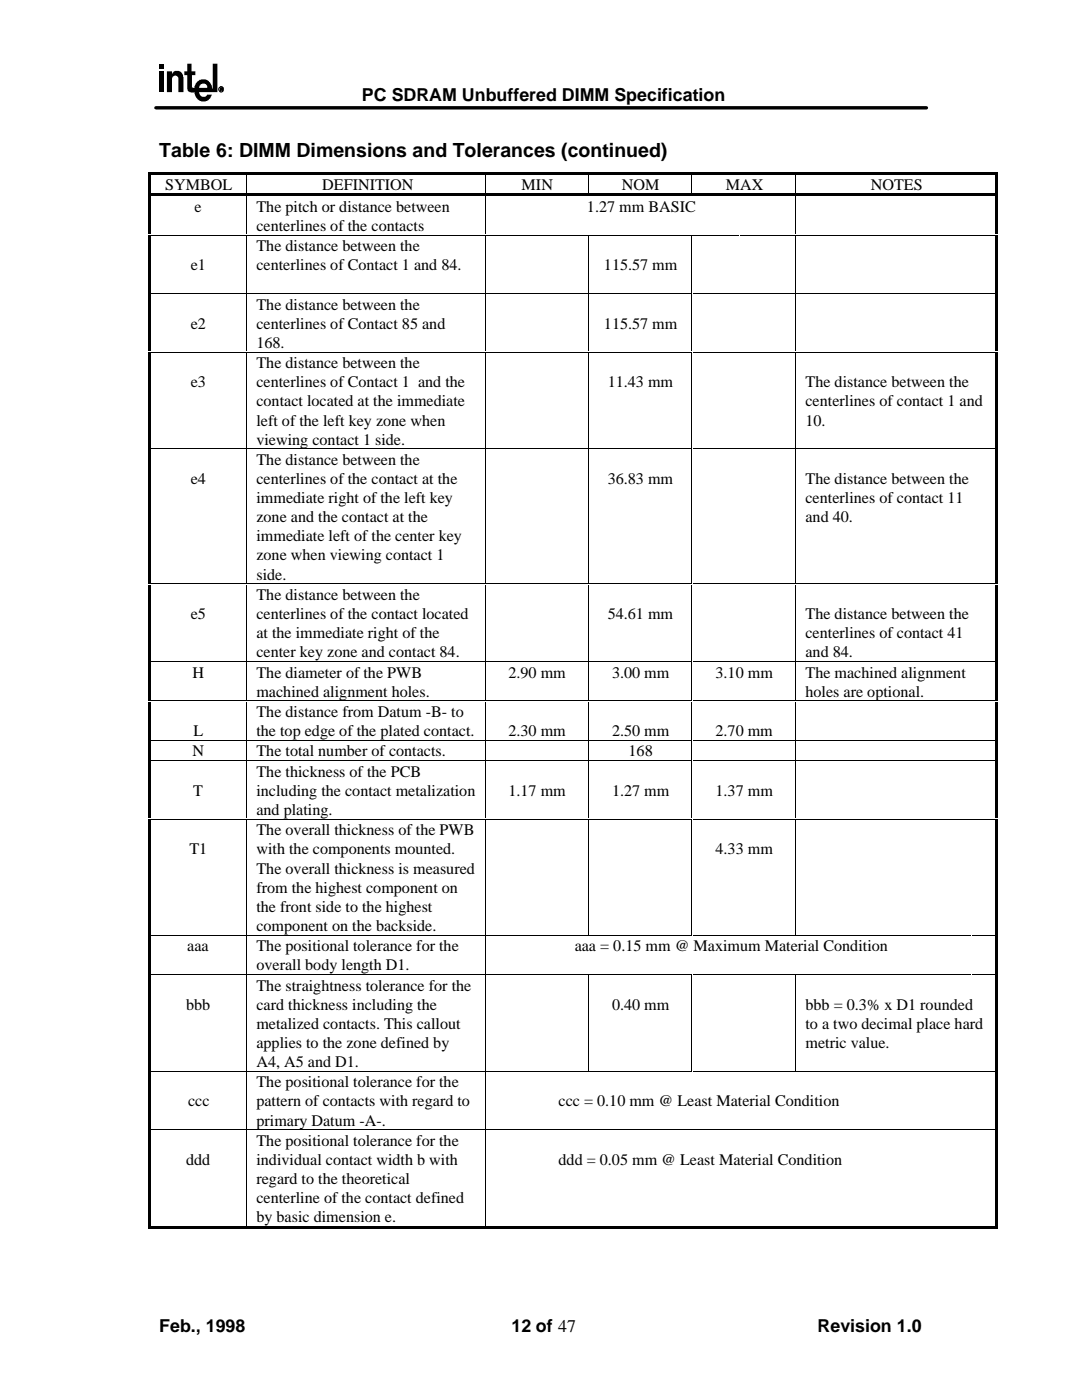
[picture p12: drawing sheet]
<svg xmlns="http://www.w3.org/2000/svg" width="216mm" height="279mm" viewBox="0 0 216 279" stroke-linecap="round" stroke-linejoin="round" font-family="sans-serif">
<defs><g id="words">
<text font-size="3.9" x="31.8" y="31.3">Table 6: DIMM Dimensions and Tolerances (continued)</text>
<g font-size="3.6">
<text x="72.2" y="20.2">PC SDRAM Unbuffered DIMM Specification</text>
<text x="31.8" y="265.9">Feb., 1998</text>
<text x="102.1" y="265.9">12 of 47</text>
<text x="163.1" y="265.9">Revision 1.0</text>
</g>
<g font-size="3.2">
<text x="33" y="37.9">SYMBOL</text>
<text x="64.3" y="37.9">DEFINITION</text>
<text x="104.1" y="37.9">MIN</text>
<text x="124.1" y="37.9">NOM</text>
<text x="144.8" y="37.9">MAX</text>
<text x="173.8" y="37.9">NOTES</text>
<text x="38.8" y="42.3">e</text>
<text x="51.2" y="42.3">The pitch or distance between</text>
<text x="51.2" y="46.1">centerlines of the contacts</text>
<text x="117.1" y="42.3">1.27 mm BASIC</text>
<text x="38" y="53.9">e1</text>
<text x="51.2" y="50.1">The distance between the</text>
<text x="51.2" y="53.9">centerlines of Contact 1 and 84.</text>
<text x="120.5" y="53.9">115.57 mm</text>
<text x="38" y="65.6">e2</text>
<text x="51.2" y="61.8">The distance between the</text>
<text x="51.2" y="65.6">centerlines of Contact 85 and</text>
<text x="120.5" y="65.6">115.57 mm</text>
<text x="51.2" y="69.4">168.</text>
<text x="38" y="77.3">e3</text>
<text x="51.2" y="73.5">The distance between the</text>
<text x="51.2" y="77.3">centerlines of Contact 1 and the</text>
<text x="121.3" y="77.3">11.43 mm</text>
<text x="160.7" y="77.3">The distance between the</text>
<text x="51.2" y="81.1">contact located at the immediate</text>
<text x="160.7" y="81.1">centerlines of contact 1 and</text>
<text x="51.2" y="84.9">left of the left key zone when</text>
<text x="51.2" y="88.7">viewing contact 1 side.</text>
<text x="160.7" y="84.9">10.</text>
<text x="51.2" y="92.8">The distance between the</text>
<text x="38" y="96.6">e4</text>
<text x="51.2" y="96.6">centerlines of the contact at the</text>
<text x="51.2" y="100.4">immediate right of the left key</text>
<text x="121.3" y="96.6">36.83 mm</text>
<text x="160.7" y="96.6">The distance between the</text>
<text x="160.7" y="100.4">centerlines of contact 11</text>
<text x="51.2" y="104.2">zone and the contact at the</text>
<text x="160.7" y="104.2">and 40.</text>
<text x="51.2" y="108">immediate left of the center key</text>
<text x="51.2" y="111.9">zone when viewing contact 1</text>
<text x="51.2" y="115.7">side.</text>
<text x="51.2" y="119.7">The distance between the</text>
<text x="38" y="123.5">e5</text>
<text x="51.2" y="123.5">centerlines of the contact located</text>
<text x="121.3" y="123.5">54.61 mm</text>
<text x="160.7" y="123.5">The distance between the</text>
<text x="51.2" y="127.3">at the immediate right of the</text>
<text x="51.2" y="131.2">center key zone and contact 84.</text>
<text x="160.7" y="127.3">centerlines of contact 41</text>
<text x="160.7" y="131.2">and 84.</text>
<text x="38.4" y="135.2">H</text>
<text x="51.2" y="135.2">The diameter of the PWB</text>
<text x="101.5" y="135.2">2.90 mm</text>
<text x="122.1" y="135.2">3.00 mm</text>
<text x="142.8" y="135.2">3.10 mm</text>
<text x="160.7" y="135.2">The machined alignment</text>
<text x="51.2" y="143.1">The distance from Datum -B- to</text>
<text x="51.2" y="139">machined alignment holes.</text>
<text x="160.7" y="139">holes are optional.</text>
<text x="38.6" y="146.9">L</text>
<text x="51.2" y="146.9">the top edge of the plated contact.</text>
<text x="101.5" y="146.9">2.30 mm</text>
<text x="122.1" y="146.9">2.50 mm</text>
<text x="142.8" y="146.9">2.70 mm</text>
<text x="38.4" y="151">N</text>
<text x="51.2" y="155">The thickness of the PCB</text>
<text x="51.2" y="151">The total number of contacts.</text>
<text x="125.4" y="151">168</text>
<text x="38.6" y="158.8">T</text>
<text x="51.2" y="158.8">including the contact metalization</text>
<text x="101.5" y="158.8">1.17 mm</text>
<text x="122.1" y="158.8">1.27 mm</text>
<text x="142.8" y="158.8">1.37 mm</text>
<text x="51.2" y="166.7">The overall thickness of the PWB</text>
<text x="51.2" y="162.7">and plating.</text>
<text x="37.8" y="170.5">T1</text>
<text x="51.2" y="170.5">with the components mounted.</text>
<text x="142.8" y="170.5">4.33 mm</text>
<text x="51.2" y="174.3">The overall thickness is measured</text>
<text x="51.2" y="178.1">from the highest component on</text>
<text x="51.2" y="182">the front side to the highest</text>
<text x="51.2" y="185.8">component on the backside.</text>
<text x="37.4" y="189.8">aaa</text>
<text x="51.2" y="189.8">The positional tolerance for the</text>
<text x="114.7" y="189.8">aaa = 0.15 mm @ Maximum Material Condition</text>
<text x="51.2" y="197.7">The straightness tolerance for the</text>
<text x="51.2" y="193.6">overall body length D1.</text>
<text x="37.1" y="201.5">bbb</text>
<text x="51.2" y="201.5">card thickness including the</text>
<text x="122.1" y="201.5">0.40 mm</text>
<text x="160.7" y="201.5">bbb = 0.3% x D1 rounded</text>
<text x="51.2" y="205.3">metalized contacts. This callout</text>
<text x="51.2" y="209.1">applies to the zone defined by</text>
<text x="160.7" y="205.3">to a two decimal place hard</text>
<text x="160.7" y="209.1">metric value.</text>
<text x="51.2" y="212.9">A4, A5 and D1.</text>
<text x="37.5" y="220.8">ccc</text>
<text x="51.2" y="217">The positional tolerance for the</text>
<text x="51.2" y="220.8">pattern of contacts with regard to</text>
<text x="111.5" y="220.8">ccc = 0.10 mm @ Least Material Condition</text>
<text x="51.2" y="224.6">primary Datum -A-.</text>
<text x="37.1" y="232.5">ddd</text>
<text x="51.2" y="228.7">The positional tolerance for the</text>
<text x="51.2" y="232.5">individual contact width b with</text>
<text x="111.5" y="232.5">ddd = 0.05 mm @ Least Material Condition</text>
<text x="51.2" y="236.3">regard to the theoretical</text>
<text x="51.2" y="240.1">centerline of the contact defined</text>
<text x="51.2" y="243.9">by basic dimension e.</text>
</g>
</g></defs>
<g fill="#000">
<path d="M31.8 12.7h.9v.9h-.9z" fill-rule="evenodd"/>
<path d="M31.8 14.2h.9v4.2h-.9z" fill-rule="evenodd"/>
<path d="M33.3 14.2h1v.6l.3-.5 .3-.2h.8l.6 .4 .3 .8v3.1h-1v-2.9l-.3-.2a.62 .62 0 0 0-.9 0l-.1 3.1h-1z" fill-rule="evenodd"/>
<path d="M37.4 12.7h.8v1.5h.8v.8h-.7v2.5h.5l.2-.6a1.82 1.82 0 0 1 1.2-1.1h.8a2.33 2.33 0 0 1 1.3 1.3l.1 .6v-5h1v5.7h-3.7v-.9h1.6v-.4l-.2-.3-.8-.1-.3 .2-.3 .4v1.3l.5 .6 .8 .1 .3-.4h1l-.3 .4a1.24 1.24 0 0 1-1 .9h-.8l-.5-.1-.6-.6-.3-1.1-.8 .1-.5-.4-.1-3.1h-.6v-.8h.6z" fill-rule="evenodd"/>
</g>
<g fill="none" stroke="#000" stroke-width=".2">
<path d="M43.8 17.5a.52 .52 0 0 1 .8 .2 .52 .52 0 0 1-.6 .7 .52 .52 0 0 1-.3-.9zM44 17.5h.3l.1 .7-.1-.3h-.3v.3zM44 17.6h.3v.2h-.3zM49.1 34.9v3.7M49.1 39.2v7.5M96.8 34.9v3.7M96.8 39.2v7.5M117.5 34.9v3.7M138 34.9v3.7M158.7 34.9v3.7M158.7 39.2v7.5M30.1 46.9h18.9"/>
<path d="M30.1 58.6h18.9M49.1 47.1v11.3M49.1 58.8v11.3M49.3 46.9h47.3M49.3 58.6h47.3M96.8 47.1v11.3M96.8 58.8v11.3M97 46.9h10.8M97 58.6h20.3M108.2 46.9h9.1M117.5 47.1v11.3M117.5 58.8v11.3"/>
<path d="M117.6 46.9h20.3M117.6 58.6h20.3M138 47.1v11.3M138 58.8v11.3M138.2 46.9h9.3M138.2 58.6h20.3M147.9 46.9h10.6M158.7 47.1v11.3M158.7 58.8v11.3M158.9 46.9h39.7M158.9 58.6h39.7M30.1 70.3h18.9"/>
<path d="M49.1 70.5v18.9M49.3 70.3h47.3M96.8 70.5v18.9M97 70.3h20.3M117.5 70.5v18.9M117.6 70.3h20.3M138 70.5v18.9M138.2 70.3h20.3M158.7 70.5v18.9M158.9 70.3h39.7M30.1 89.6h18.9M49.1 89.8v26.5"/>
<path d="M49.3 89.6h47.3M96.8 89.8v26.5M97 89.6h20.3M117.5 89.8v26.5M117.6 89.6h20.3M138 89.8v26.5M138.2 89.6h20.3M158.7 89.8v26.5M158.9 89.6h39.7M30.1 116.5h18.9M49.1 116.7v15.1M49.3 116.5h47.3"/>
<path d="M96.8 116.7v15.1M97 116.5h20.3M117.5 116.7v15.1M117.6 116.5h20.3M138 116.7v15.1M138.2 116.5h20.3M158.7 116.7v15.1M158.9 116.5h39.7M30.1 132h18.9M30.1 139.9h18.9M49.1 132.2v7.5M49.3 132h47.3"/>
<path d="M49.3 139.9h47.3M96.8 132.2v7.5M97 132h20.3M97 139.9h20.3M117.5 132.2v7.5M117.6 132h20.3M117.6 139.9h20.3M138 132.2v7.5M138.2 132h20.3M138.2 139.9h20.3M158.7 132.2v7.5M158.9 132h39.7"/>
<path d="M158.9 139.9h39.7M30.1 147.8h18.9M30.1 151.8h18.9M49.1 140v7.6M49.1 147.9v3.7M49.1 152v11.3M49.3 147.8h47.3M49.3 151.8h47.3M96.8 140v7.6M96.8 147.9v3.7M96.8 152v11.3M97 147.8h20.3"/>
<path d="M97 151.8h20.3M117.5 140v7.6M117.5 147.9v3.7M117.5 152v11.3M117.6 147.8h20.3M117.6 151.8h20.3M138 140v7.6M138 147.9v3.7M138 152v11.3M138.2 147.8h20.3M138.2 151.8h20.3M158.7 140v7.6"/>
<path d="M158.7 147.9v3.7M158.7 152v11.3M158.9 147.8h39.7M158.9 151.8h39.7M30.1 163.5h18.9M49.1 163.7v22.7M49.3 163.5h47.3M96.8 163.7v22.7M97 163.5h20.3M117.5 163.7v22.7M117.6 163.5h20.3M138 163.7v22.7"/>
<path d="M138.2 163.5h20.3M158.7 163.7v22.7M158.9 163.5h39.7M30.1 186.6h18.9M30.1 194.5h18.9M49.1 186.8v7.5M49.1 194.7v18.9M49.3 186.6h47.3M49.3 194.5h47.3M96.8 186.8v7.5M96.8 194.7v18.9M97 186.6h10.8"/>
<path d="M97 194.5h10.8M108.2 186.6h4.4M108.2 194.5h4.4M112.9 186.6h4.4M112.9 194.5h4.4M117.5 194.7v18.9M117.6 186.6h20.3M117.6 194.5h20.3M138 194.7v18.9M138.2 186.6h20.3M138.2 194.5h20.3M158.7 194.7v18.9"/>
<path d="M158.9 186.6h34.7M158.9 194.5h34.7M193.9 186.6h4.7M193.9 194.5h4.7M30.1 213.8h18.9M49.1 214v11.3M49.3 213.8h47.3M96.8 214v11.3M97 213.8h7.7M105 213.8h4.4M109.8 213.8h7.5M117.6 213.8h20.3"/>
<path d="M138.2 213.8h20.3M158.9 213.8h27.1M186.4 213.8h12.2M30.1 225.5h18.9M49.1 225.6v19M49.3 225.5h47.3M96.8 225.6v19M97 225.5h7.7M105 225.5h4.4M109.8 225.5h75.8M186.4 225.5h12.2"/>
</g>
<path d="M44 17.6v.6z" fill="#000" stroke="#000" stroke-width=".2"/>
<path d="M31.1 21.5h153.8" fill="none" stroke="#000" stroke-width=".68"/>
<g fill="#000">
<path d="M29.6 34.4h.4v.4h-.4zM29.6 38.7h.4v.4h-.4zM49.1 34.4h.4v.4h-.4zM49.1 38.7h.4v.4h-.4zM96.7 34.4h.4v.4h-.4zM96.7 38.7h.4v.4h-.4zM107.9 38.7h.4v.4h-.4zM117.4 34.4h.4v.4h-.4zM117.4 38.7h.4v.4h-.4zM138 34.4h.4v.4h-.4zM138 38.7h.4v.4h-.4zM147.6 38.7h.4v.4h-.4z"/>
<path d="M158.6 34.4h.4v.4h-.4zM158.6 38.7h.4v.4h-.4zM198.7 34.4h.4v.4h-.4zM198.7 38.7h.4v.4h-.4zM29.6 46.8h.4v.2h-.4zM29.6 58.5h.4v.2h-.4zM49.1 46.8h.1v.2h-.1zM49.1 58.5h.1v.2h-.1zM96.7 46.8h.2v.2h-.2zM96.7 58.5h.2v.2h-.2zM107.9 46.8h.2v.2h-.2zM117.4 46.8h.1v.2h-.1z"/>
<path d="M117.4 58.5h.1v.2h-.1zM138 46.8h.1v.2h-.1zM138 58.5h.1v.2h-.1zM147.6 46.8h.2v.2h-.2zM158.6 46.8h.2v.2h-.2zM158.6 58.5h.2v.2h-.2zM198.7 46.8h.4v.2h-.4zM198.7 58.5h.4v.2h-.4zM29.6 70.2h.4v.2h-.4zM49.1 70.2h.1v.2h-.1zM96.7 70.2h.2v.2h-.2zM117.4 70.2h.1v.2h-.1z"/>
<path d="M138 70.2h.1v.2h-.1zM158.6 70.2h.2v.2h-.2zM198.7 70.2h.4v.2h-.4zM29.6 89.5h.4v.2h-.4zM49.1 89.5h.1v.2h-.1zM96.7 89.5h.2v.2h-.2zM117.4 89.5h.1v.2h-.1zM138 89.5h.1v.2h-.1zM158.6 89.5h.2v.2h-.2zM198.7 89.5h.4v.2h-.4zM29.6 116.4h.4v.2h-.4zM49.1 116.4h.1v.2h-.1z"/>
<path d="M96.7 116.4h.2v.2h-.2zM117.4 116.4h.1v.2h-.1zM138 116.4h.1v.2h-.1zM158.6 116.4h.2v.2h-.2zM198.7 116.4h.4v.2h-.4zM29.6 131.9h.4v.2h-.4zM29.6 139.8h.4v.2h-.4zM49.1 131.9h.1v.2h-.1zM49.1 139.8h.1v.2h-.1zM96.7 131.9h.2v.2h-.2zM96.7 139.8h.2v.2h-.2zM117.4 131.9h.1v.2h-.1z"/>
<path d="M117.4 139.8h.1v.2h-.1zM138 131.9h.1v.2h-.1zM138 139.8h.1v.2h-.1zM158.6 131.9h.2v.2h-.2zM158.6 139.8h.2v.2h-.2zM198.7 131.9h.4v.2h-.4zM198.7 139.8h.4v.2h-.4zM29.6 147.7h.4v.1h-.4zM29.6 151.7h.4v.2h-.4zM49.1 147.7h.1v.1h-.1zM49.1 151.7h.1v.2h-.1zM96.7 147.7h.2v.1h-.2z"/>
<path d="M96.7 151.7h.2v.2h-.2zM117.4 147.7h.1v.1h-.1zM117.4 151.7h.1v.2h-.1zM138 147.7h.1v.1h-.1zM138 151.7h.1v.2h-.1zM158.6 147.7h.2v.1h-.2zM158.6 151.7h.2v.2h-.2zM198.7 147.7h.4v.1h-.4zM198.7 151.7h.4v.2h-.4zM29.6 163.4h.4v.2h-.4zM49.1 163.4h.1v.2h-.1zM96.7 163.4h.2v.2h-.2z"/>
<path d="M117.4 163.4h.1v.2h-.1zM138 163.4h.1v.2h-.1zM158.6 163.4h.2v.2h-.2zM198.7 163.4h.4v.2h-.4zM29.6 186.5h.4v.2h-.4zM29.6 194.4h.4v.2h-.4zM49.1 186.5h.1v.2h-.1zM49.1 194.4h.1v.2h-.1zM96.7 186.5h.2v.2h-.2zM96.7 194.4h.2v.2h-.2zM107.9 186.5h.2v.2h-.2zM107.9 194.4h.2v.2h-.2z"/>
<path d="M112.6 186.5h.2v.2h-.2zM112.6 194.4h.2v.2h-.2zM117.4 186.5h.1v.2h-.1zM117.4 194.4h.1v.2h-.1zM138 186.5h.1v.2h-.1zM138 194.4h.1v.2h-.1zM158.6 186.5h.2v.2h-.2zM158.6 194.4h.2v.2h-.2zM193.7 186.5h.1v.2h-.1zM193.7 194.4h.1v.2h-.1zM198.7 186.5h.4v.2h-.4zM198.7 194.4h.4v.2h-.4z"/>
<path d="M29.6 213.7h.4v.2h-.4zM49.1 213.7h.1v.2h-.1zM96.7 213.7h.2v.2h-.2zM104.8 213.7h.1v.2h-.1zM109.5 213.7h.2v.2h-.2zM117.4 213.7h.1v.2h-.1zM138 213.7h.1v.2h-.1zM158.6 213.7h.2v.2h-.2zM186.1 213.7h.2v.2h-.2zM198.7 213.7h.4v.2h-.4zM29.6 225.4h.4v.2h-.4zM49.1 225.4h.1v.2h-.1z"/>
<path d="M96.7 225.4h.2v.2h-.2zM104.8 225.4h.1v.2h-.1zM109.5 225.4h.2v.2h-.2zM185.7 225.4h.2v.2h-.2zM186 225.4v.2zM186.1 225.4h.2v.2h-.2zM198.7 225.4h.4v.2h-.4zM29.6 244.7h.4v.4h-.4zM49.1 244.7h.4v.4h-.4zM96.7 244.7h.4v.4h-.4zM104.8 244.7h.4v.4h-.4zM109.5 244.7h.4v.4h-.4z"/>
<path d="M185.7 244.7h.4v.4h-.4zM198.7 244.7h.4v.4h-.4z"/>
</g>
<g fill="none" stroke="#000" stroke-width=".42">
<path d="M29.8 34.9v3.7M29.8 39.2v7.5M30.1 34.6h18.9M30.1 38.9h18.9M49.6 34.6h47M49.6 38.9h47M97.2 34.6h20.1M97.2 38.9h10.6M108.4 38.9h8.9M117.9 34.6h20M117.9 38.9h20M138.5 34.6h20"/>
<path d="M138.5 38.9h9M148.1 38.9h10.4M159.1 34.6h39.5M159.1 38.9h39.5M198.9 34.9v3.7M198.9 39.2v7.5M29.8 47.1v11.3M29.8 58.8v11.3M198.9 47.1v11.3M198.9 58.8v11.3M29.8 70.5v18.9M198.9 70.5v18.9"/>
<path d="M29.8 89.8v26.5M198.9 89.8v26.5M29.8 116.7v15.1M198.9 116.7v15.1M29.8 132.2v7.5M198.9 132.2v7.5M29.8 140v7.6M29.8 147.9v3.7M29.8 152v11.3M198.9 140v7.6M198.9 147.9v3.7M198.9 152v11.3"/>
<path d="M29.8 163.7v22.7M198.9 163.7v22.7M29.8 186.8v7.5M29.8 194.7v18.9M198.9 186.8v7.5M198.9 194.7v18.9M29.8 214v11.3M198.9 214v11.3M29.8 225.6v19M198.9 225.6v19M30.1 244.9h18.9M49.6 244.9h47"/>
<path d="M97.2 244.9h7.5M105.3 244.9h4.1M110 244.9h75.6M186.2 244.9h12.4"/>
</g>
<use href="#words"/>
</svg>
